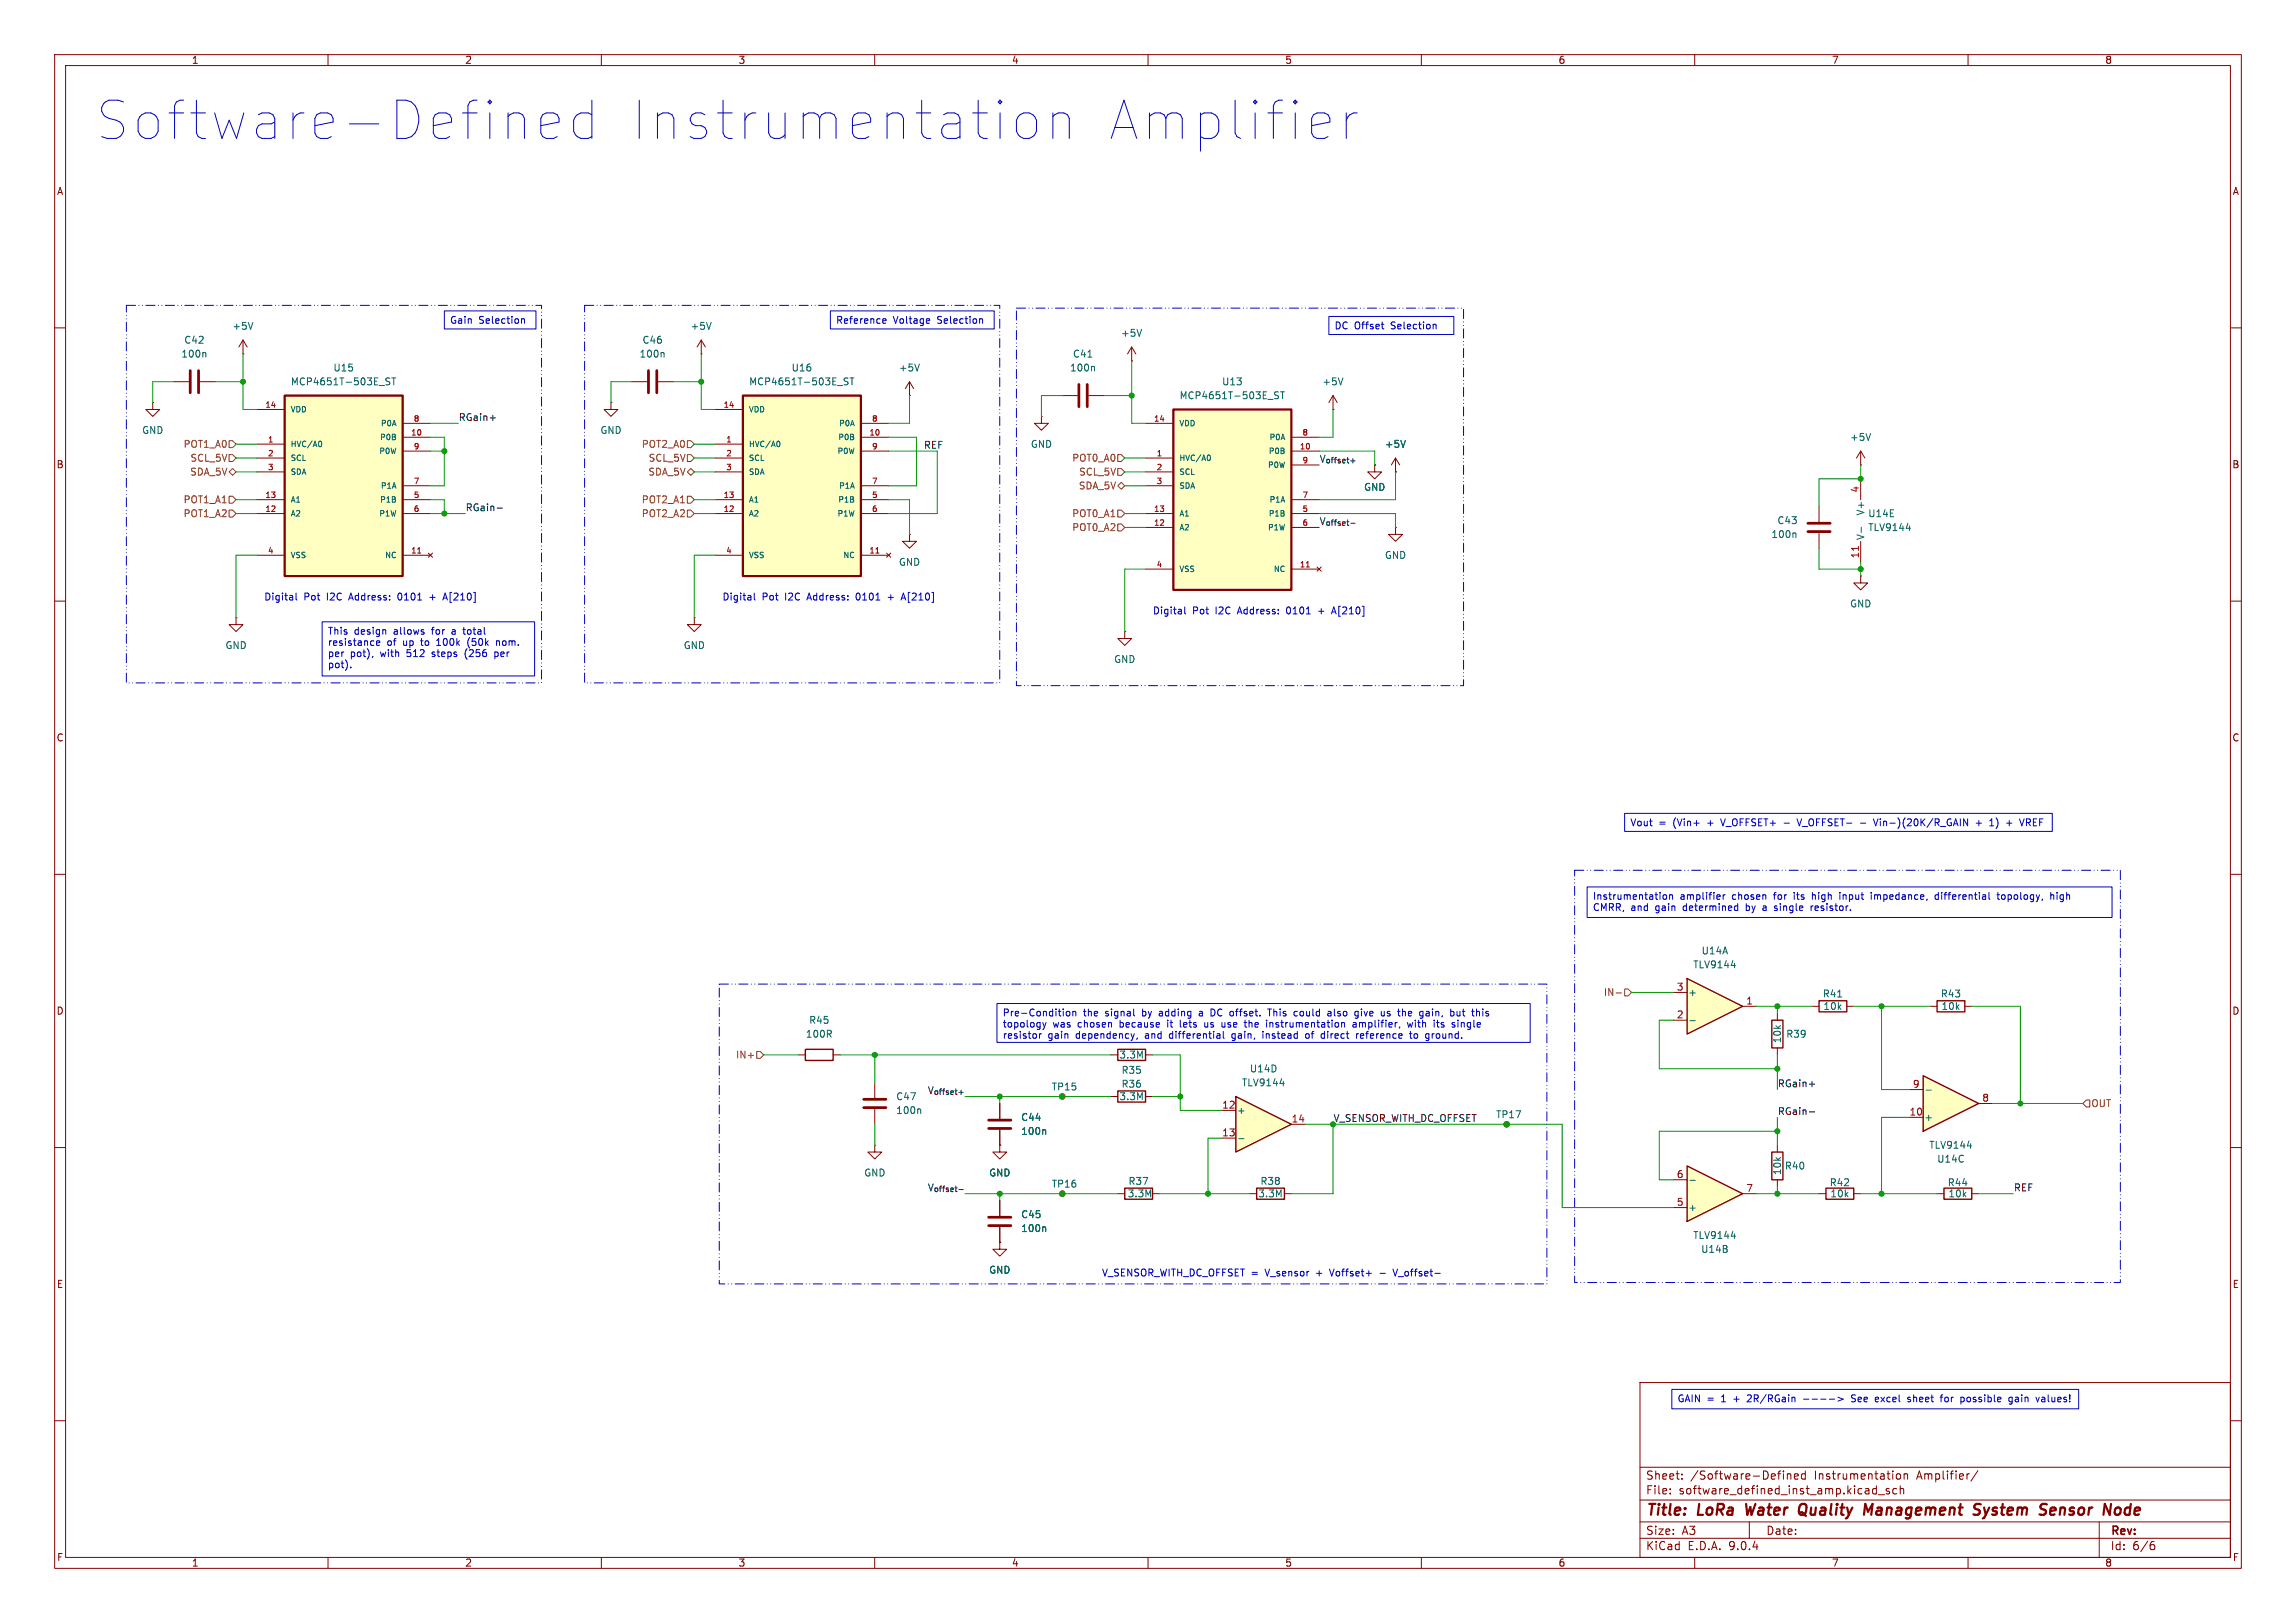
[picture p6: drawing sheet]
<svg xmlns="http://www.w3.org/2000/svg" width="420mm" height="297mm" viewBox="0 0 420 297" stroke-linecap="round" stroke-linejoin="round" font-family="sans-serif">
<defs><g id="words">
<g font-size="9.7" fill="#0000c2">
<text x="17.7" y="25.8">Software-Defined</text>
<text x="114.8" y="25.8">Instrumentation</text>
<text x="201.2" y="25.8">Amplifier</text>
</g>
<g font-size="2.8" fill="#840000">
<text x="301" y="277.9">Title:</text>
<text x="310.6" y="277.9">LoRa</text>
<text x="320.2" y="277.9">Water</text>
<text x="330.7" y="277.9">Quality</text>
<text x="343.4" y="277.9">Management</text>
<text x="364.3" y="277.9">System</text>
<text x="377.2" y="277.9">Sensor</text>
<text x="389.6" y="277.9">Node</text>
</g>
<g font-size="2.1" fill="#840000">
<text x="301" y="273.7">File:</text>
<text x="301" y="271">Sheet:</text>
<text x="307.1" y="273.7">software_defined_inst_amp.kicad_sch</text>
<text x="309.2" y="271">/Software-Defined</text>
<text x="331.9" y="271">Instrumentation</text>
<text x="350.8" y="271">Amplifier/</text>
<text x="301" y="281.1">Size:</text>
<text x="307.6" y="281.1">A3</text>
<text x="323" y="281.1">Date:</text>
<text x="386" y="281.3">Rev:</text>
<text x="301" y="283.9">KiCad</text>
<text x="308.7" y="283.9">E.D.A.</text>
<text x="316.3" y="283.9">9.0.4</text>
<text x="386" y="283.9">Id:</text>
<text x="390.1" y="283.9">6/6</text>
</g>
<g font-size="1.8" fill="#840000">
<text x="35" y="11.9">1</text>
<text x="85" y="11.9">2</text>
<text x="135" y="11.9">3</text>
<text x="185" y="11.9">4</text>
<text x="235" y="11.9">5</text>
<text x="285" y="11.9">6</text>
<text x="335" y="11.9">7</text>
<text x="385" y="11.9">8</text>
<text x="10.3" y="35.9">A</text>
<text x="408.3" y="35.9">A</text>
<text x="10.3" y="85.9">B</text>
<text x="408.2" y="85.9">B</text>
<text x="10.3" y="135.9">C</text>
<text x="408.2" y="135.9">C</text>
<text x="10.3" y="185.9">D</text>
<text x="408.2" y="185.9">D</text>
<text x="10.3" y="235.9">E</text>
<text x="408.3" y="235.9">E</text>
<text x="10.3" y="285.9">F</text>
<text x="35" y="286.9">1</text>
<text x="85" y="286.9">2</text>
<text x="135" y="286.9">3</text>
<text x="185" y="286.9">4</text>
<text x="235" y="286.9">5</text>
<text x="285" y="286.9">6</text>
<text x="335" y="286.9">7</text>
<text x="385" y="286.9">8</text>
<text x="408.3" y="285.9">F</text>
</g>
<g font-size="1.8" fill="#0000c2">
<text x="82.2" y="59.6">Gain</text>
<text x="87.6" y="59.6">Selection</text>
<text x="152.8" y="59.6">Reference</text>
<text x="163.4" y="59.6">Voltage</text>
<text x="171.6" y="59.6">Selection</text>
<text x="244" y="60.6">DC Offset</text>
<text x="254.5" y="60.6">Selection</text>
<text x="48.2" y="110.1">Digital</text>
<text x="55.6" y="110.1">Pot</text>
<text x="59.9" y="110.1">I2C</text>
<text x="64.2" y="110.1">Address:</text>
<text x="73.2" y="110.1">0101</text>
<text x="79.3" y="110.1">+</text>
<text x="82" y="110.1">A[210]</text>
<text x="132.1" y="110.1">Digital</text>
<text x="139.4" y="110.1">Pot</text>
<text x="143.7" y="110.1">I2C</text>
<text x="148" y="110.1">Address:</text>
<text x="157.1" y="110.1">0101</text>
<text x="163.1" y="110.1">+</text>
<text x="165.8" y="110.1">A[210]</text>
<text x="210.8" y="112.6">Digital</text>
<text x="218.1" y="112.6">Pot</text>
<text x="222.5" y="112.6">I2C</text>
<text x="226.7" y="112.6">Address:</text>
<text x="235.8" y="112.6">0101</text>
<text x="241.8" y="112.6">+</text>
<text x="244.6" y="112.6">A[210]</text>
<text x="59.9" y="116.5">This</text>
<text x="59.9" y="118.5">resistance</text>
<text x="64.8" y="116.5">design</text>
<text x="70.8" y="118.5">of</text>
<text x="72.1" y="116.5">allows</text>
<text x="73.8" y="118.5">up</text>
<text x="77.3" y="118.5">to</text>
<text x="79.3" y="116.5">for</text>
<text x="80.3" y="118.5">100k</text>
<text x="83.1" y="116.5">a</text>
<text x="85.4" y="116.5">total</text>
<text x="86.2" y="118.5">(50k</text>
<text x="91.6" y="118.5">nom.</text>
<text x="59.9" y="120.6">per</text>
<text x="59.9" y="122.6">pot).</text>
<text x="64.1" y="120.6">pot),</text>
<text x="69.7" y="120.6">with</text>
<text x="74.7" y="120.6">512</text>
<text x="79.5" y="120.6">steps</text>
<text x="85.7" y="120.6">(256</text>
<text x="91.3" y="120.6">per</text>
<text x="298.1" y="151.5">Vout</text>
<text x="303.4" y="151.5">=</text>
<text x="306.2" y="151.5">(Vin+</text>
<text x="312.6" y="151.5">+</text>
<text x="315.3" y="151.5">V_OFFSET+</text>
<text x="329.7" y="151.5">V_OFFSET-</text>
<text x="344.1" y="151.5">Vin-)(20K/R_GAIN</text>
<text x="362.9" y="151.5">+</text>
<text x="365.7" y="151.5">1)</text>
<text x="371.6" y="151.5">VREF</text>
<text x="291.3" y="165">Instrumentation</text>
<text x="291.3" y="167">CMRR,</text>
<text x="298.3" y="167">and</text>
<text x="302.9" y="167">gain</text>
<text x="307.3" y="165">amplifier</text>
<text x="308.2" y="167">determined</text>
<text x="317" y="165">chosen</text>
<text x="319.8" y="167">by</text>
<text x="323.1" y="167">a</text>
<text x="324.8" y="165">for</text>
<text x="325.5" y="167">single</text>
<text x="328.6" y="165">its</text>
<text x="332.1" y="165">high</text>
<text x="332.3" y="167">resistor.</text>
<text x="337.4" y="165">input</text>
<text x="343.3" y="165">impedance,</text>
<text x="355.3" y="165">differential</text>
<text x="366.9" y="165">topology,</text>
<text x="376.8" y="165">high</text>
<text x="183.3" y="186.3">Pre-Condition</text>
<text x="183.3" y="188.4">topology</text>
<text x="183.3" y="190.4">resistor</text>
<text x="191.7" y="190.4">gain</text>
<text x="192.6" y="188.4">was</text>
<text x="196.9" y="190.4">dependency,</text>
<text x="197.3" y="188.4">chosen</text>
<text x="198.2" y="186.3">the</text>
<text x="202.3" y="186.3">signal</text>
<text x="205.1" y="188.4">because</text>
<text x="209.2" y="186.3">by</text>
<text x="209.8" y="190.4">and</text>
<text x="212.5" y="186.3">adding</text>
<text x="214" y="188.4">it</text>
<text x="214.4" y="190.4">differential</text>
<text x="216.5" y="188.4">lets</text>
<text x="220" y="186.3">a</text>
<text x="221.2" y="188.4">us</text>
<text x="222.3" y="186.3">DC offset.</text>
<text x="224.5" y="188.4">use</text>
<text x="226" y="190.4">gain,</text>
<text x="229" y="188.4">the</text>
<text x="231.8" y="190.4">instead</text>
<text x="233.1" y="188.4">instrumentation</text>
<text x="233.3" y="186.3">This</text>
<text x="238.2" y="186.3">could</text>
<text x="239.9" y="190.4">of</text>
<text x="242.9" y="190.4">direct</text>
<text x="244.6" y="186.3">also</text>
<text x="249.2" y="188.4">amplifier,</text>
<text x="249.6" y="190.4">reference</text>
<text x="249.7" y="186.3">give</text>
<text x="254.7" y="186.3">us</text>
<text x="258.1" y="186.3">the</text>
<text x="259.4" y="188.4">with</text>
<text x="259.6" y="190.4">to</text>
<text x="262.2" y="186.3">gain,</text>
<text x="262.7" y="190.4">ground.</text>
<text x="264.4" y="188.4">its</text>
<text x="267.9" y="188.4">single</text>
<text x="268" y="186.3">but</text>
<text x="272.2" y="186.3">this</text>
<text x="201.5" y="233.8">V_SENSOR_WITH_DC_OFFSET =</text>
<text x="231.6" y="233.8">V_sensor</text>
<text x="241" y="233.8">+</text>
<text x="243.8" y="233.8">Voffset+</text>
<text x="255.8" y="233.8">V_offset-</text>
<text x="306.8" y="256.9">GAIN =</text>
<text x="315" y="256.9">1</text>
<text x="317.4" y="256.9">+</text>
<text x="320.1" y="256.9">2R/RGain</text>
<text x="339.6" y="256.9">See</text>
<text x="344.1" y="256.9">excel</text>
<text x="350.2" y="256.9">sheet</text>
<text x="356.5" y="256.9">for</text>
<text x="360.3" y="256.9">possible</text>
<text x="369.4" y="256.9">gain</text>
<text x="374.6" y="256.9">values!</text>
</g>
<g font-size="1.8" fill="#006464">
<text x="33.1" y="65.6">100n</text>
<text x="33.6" y="63.1">C42</text>
<text x="42.4" y="60.6">+5V</text>
<text x="116.9" y="65.6">100n</text>
<text x="117.4" y="63.1">C46</text>
<text x="126.2" y="60.6">+5V</text>
<text x="196.2" y="65.6">C41</text>
<text x="205" y="61.8">+5V</text>
<text x="53.1" y="70.7">MCP4651T-503E_ST</text>
<text x="60.9" y="68.2">U15</text>
<text x="136.9" y="70.7">MCP4651T-503E_ST</text>
<text x="144.7" y="68.2">U16</text>
<text x="164.3" y="68.2">+5V</text>
<text x="195.6" y="68.2">100n</text>
<text x="223.4" y="70.7">U13</text>
<text x="241.8" y="70.7">+5V</text>
<text x="215.7" y="73.3">MCP4651T-503E_ST</text>
<text x="25.9" y="79.6">GND</text>
<text x="109.7" y="79.6">GND</text>
<text x="188.5" y="82.1">GND</text>
<text x="253.2" y="82.1">+5V</text>
<text x="338.3" y="80.9">+5V</text>
<text x="249.4" y="90">GND</text>
<text x="341.2" y="94.4" transform="rotate(-90 341.2 94.4)">V+</text>
<text x="341.6" y="94.8">U14E</text>
<text x="323.9" y="98.7">100n</text>
<text x="325" y="96.1">C43</text>
<text x="341.2" y="98.9" transform="rotate(-90 341.2 98.9)">V-</text>
<text x="341.6" y="97.4">TLV9144</text>
<text x="164.3" y="103.7">GND</text>
<text x="253.2" y="102.5">GND</text>
<text x="338.3" y="111.4">GND</text>
<text x="41.1" y="119">GND</text>
<text x="125" y="119">GND</text>
<text x="203.7" y="121.5">GND</text>
<text x="309.6" y="177.4">TLV9144</text>
<text x="311.2" y="174.9">U14A</text>
<text x="308.7" y="182.5">+</text>
<text x="333.3" y="182.7">R41</text>
<text x="333.5" y="185">10k</text>
<text x="354.9" y="182.7">R43</text>
<text x="355" y="185">10k</text>
<text x="147.3" y="190.1">100R</text>
<text x="147.9" y="187.6">R45</text>
<text x="326" y="191" transform="rotate(-90 326 191)">10k</text>
<text x="326.7" y="190.1">R39</text>
<text x="204.7" y="193.9">3.3M</text>
<text x="205.1" y="196.7">R35</text>
<text x="228.5" y="196.4">U14D</text>
<text x="163.8" y="201.5">C47</text>
<text x="192.3" y="199.7">TP15</text>
<text x="204.7" y="201.5">3.3M</text>
<text x="205.1" y="199.2">R36</text>
<text x="227.1" y="199">TLV9144</text>
<text x="163.8" y="204.1">100n</text>
<text x="186.7" y="207.9">100n</text>
<text x="186.7" y="205.3">C44</text>
<text x="226.2" y="204.1">+</text>
<text x="273.6" y="204.8">TP17</text>
<text x="351.9" y="205.3">+</text>
<text x="158" y="215.5">GND</text>
<text x="180.8" y="215.5">GND</text>
<text x="326" y="215.1" transform="rotate(-90 326 215.1)">10k</text>
<text x="326.4" y="214.2">R40</text>
<text x="352.8" y="210.4">TLV9144</text>
<text x="354.3" y="213">U14C</text>
<text x="192.3" y="217.5">TP16</text>
<text x="206.2" y="219.3">3.3M</text>
<text x="206.3" y="217">R37</text>
<text x="230.1" y="219.3">3.3M</text>
<text x="230.5" y="217">R38</text>
<text x="308.7" y="221.8">+</text>
<text x="334.6" y="217.3">R42</text>
<text x="334.7" y="219.3">10k</text>
<text x="356.2" y="217.3">R44</text>
<text x="356.3" y="219.3">10k</text>
<text x="186.7" y="225.7">100n</text>
<text x="186.7" y="223.1">C45</text>
<text x="309.6" y="226.9">TLV9144</text>
<text x="180.8" y="233.3">GND</text>
<text x="311.1" y="229.5">U14B</text>
</g>
<g font-size="1.8" fill="#0f0f0f">
<text x="83.8" y="77.1">RGain+</text>
<text x="168.9" y="82.2">REF</text>
<text x="241.3" y="84.7">V_{offset+}</text>
<text x="85.1" y="93.6">RGain-</text>
<text x="241.3" y="96.2">V_{offset-}</text>
<text x="169.6" y="200.3">V_{offset+}</text>
<text x="325.1" y="199">RGain+</text>
<text x="325.1" y="204.1">RGain-</text>
<text x="169.6" y="218.1">V_{offset-}</text>
<text x="368.3" y="218.1">REF</text>
</g>
<g font-size="1.8" fill="#725600">
<text x="33.5" y="82.1">POT1_A0</text>
<text x="117.3" y="82.1">POT2_A0</text>
<text x="34.7" y="87.2">SDA_5V</text>
<text x="34.7" y="84.7">SCL_5V</text>
<text x="118.5" y="87.2">SDA_5V</text>
<text x="118.6" y="84.7">SCL_5V</text>
<text x="196" y="84.7">POT0_A0</text>
<text x="197.2" y="89.8">SDA_5V</text>
<text x="197.3" y="87.2">SCL_5V</text>
<text x="33.5" y="94.8">POT1_A2</text>
<text x="33.5" y="92.3">POT1_A1</text>
<text x="117.3" y="94.8">POT2_A2</text>
<text x="117.3" y="92.3">POT2_A1</text>
<text x="196" y="94.8">POT0_A1</text>
<text x="196" y="97.4">POT0_A2</text>
<text x="293.3" y="182.5">IN-</text>
<text x="134.5" y="193.9">IN+</text>
<text x="382.5" y="202.8">OUT</text>
</g>
<g font-size="1.8" fill="#a90000">
<text x="340.1" y="90.2" transform="rotate(-90 340.1 90.2)">4</text>
<text x="340.1" y="102.3" transform="rotate(-90 340.1 102.3)">11</text>
<text x="306.6" y="181.4">3</text>
<text x="319.3" y="183.9">1</text>
<text x="306.6" y="186.4">2</text>
<text x="223.5" y="202.9">12</text>
<text x="349.8" y="199.1">9</text>
<text x="362.5" y="201.7">8</text>
<text x="223.5" y="208">13</text>
<text x="236.2" y="205.5">14</text>
<text x="349.2" y="204.2">10</text>
<text x="306.6" y="215.6">6</text>
<text x="306.6" y="220.7">5</text>
<text x="319.3" y="218.2">7</text>
</g>
<text font-size="1.8" fill="#009600" x="243.8" y="205.4">V_SENSOR_WITH_DC_OFFSET</text>
<g font-size="1.4" fill="#a90000">
<text x="48.4" y="74.7">14</text>
<text x="75.6" y="77.2">8</text>
<text x="132.3" y="74.7">14</text>
<text x="159.4" y="77.2">8</text>
<text x="211" y="77.2">14</text>
<text x="48.9" y="81">1</text>
<text x="48.9" y="83.6">2</text>
<text x="75.1" y="79.8">10</text>
<text x="75.6" y="82.3">9</text>
<text x="132.7" y="81">1</text>
<text x="132.7" y="83.6">2</text>
<text x="158.9" y="79.8">10</text>
<text x="159.4" y="82.3">9</text>
<text x="211.5" y="83.6">1</text>
<text x="237.7" y="82.3">10</text>
<text x="238.1" y="79.8">8</text>
<text x="48.9" y="86.1">3</text>
<text x="75.6" y="88.6">7</text>
<text x="132.7" y="86.1">3</text>
<text x="159.4" y="88.6">7</text>
<text x="211.5" y="86.1">2</text>
<text x="211.5" y="88.6">3</text>
<text x="238.1" y="84.8">9</text>
<text x="48.4" y="91.2">13</text>
<text x="48.4" y="93.7">12</text>
<text x="75.6" y="91.2">5</text>
<text x="75.6" y="93.7">6</text>
<text x="132.3" y="91.2">13</text>
<text x="132.3" y="93.7">12</text>
<text x="159.4" y="91.2">5</text>
<text x="159.4" y="93.7">6</text>
<text x="211" y="93.7">13</text>
<text x="238.1" y="91.2">7</text>
<text x="238.1" y="93.7">5</text>
<text x="48.9" y="101.3">4</text>
<text x="75.1" y="101.3">11</text>
<text x="132.7" y="101.3">4</text>
<text x="158.9" y="101.3">11</text>
<text x="211" y="96.3">12</text>
<text x="238.1" y="96.3">6</text>
<text x="211.5" y="103.9">4</text>
<text x="237.7" y="103.9">11</text>
</g>
<g font-size="1.4" fill="#006464">
<text x="53.1" y="75.7">VDD</text>
<text x="136.9" y="75.7">VDD</text>
<text x="53.1" y="82">HVC/A0</text>
<text x="69.2" y="83.3">P0W</text>
<text x="69.4" y="80.7">P0B</text>
<text x="69.5" y="78.2">P0A</text>
<text x="136.9" y="82">HVC/A0</text>
<text x="153.1" y="83.3">P0W</text>
<text x="153.2" y="80.7">P0B</text>
<text x="153.4" y="78.2">P0A</text>
<text x="215.6" y="78.2">VDD</text>
<text x="232" y="83.3">P0B</text>
<text x="232.1" y="80.7">P0A</text>
<text x="53.1" y="84.6">SCL</text>
<text x="53.1" y="87.1">SDA</text>
<text x="69.5" y="89.6">P1A</text>
<text x="136.9" y="84.6">SCL</text>
<text x="136.9" y="87.1">SDA</text>
<text x="153.4" y="89.6">P1A</text>
<text x="215.6" y="84.6">HVC/A0</text>
<text x="215.6" y="87.1">SCL</text>
<text x="215.6" y="89.6">SDA</text>
<text x="231.8" y="85.8">P0W</text>
<text x="53.1" y="92.2">A1</text>
<text x="53.1" y="94.7">A2</text>
<text x="69.2" y="94.7">P1W</text>
<text x="69.4" y="92.2">P1B</text>
<text x="136.9" y="92.2">A1</text>
<text x="136.9" y="94.7">A2</text>
<text x="153.1" y="94.7">P1W</text>
<text x="153.2" y="92.2">P1B</text>
<text x="215.6" y="94.7">A1</text>
<text x="232" y="94.7">P1B</text>
<text x="232.1" y="92.2">P1A</text>
<text x="215.6" y="97.3">A2</text>
<text x="231.8" y="97.3">P1W</text>
<text x="53.1" y="102.3">VSS</text>
<text x="70.3" y="102.3">NC</text>
<text x="136.9" y="102.3">VSS</text>
<text x="154.1" y="102.3">NC</text>
<text x="215.6" y="104.9">VSS</text>
<text x="232.9" y="104.9">NC</text>
</g>
</g></defs>
<g fill="none" stroke="#840000" stroke-width=".18">
<path d="M10 10h400v277h-400zM12 12h396v273h-396zM60 10v2M110 10v2M160 10v2M210 10v2M260 10v2M310 10v2M360 10v2M10 60h2M408 60h2M10 110h2"/>
<path d="M408 110h2M10 160h2M408 160h2M331.5 184.2h1.2M337.8 184.2h1.3M353.1 184.2h1.2M359.4 184.2h1.3M10 210h2M182.9 209.6v1.2h1.2l-1.2 1.3-1.3-1.3h1.3M182.9 209.6h.1M194.3 200.7h.1M325.1 209.6v1.2"/>
<path d="M325.1 215.9v1.3M408 210h2M300 253h108v32h-108zM10 260h2M300 278.5h108M300 274.5h108M300 268.5h108M305.5 273.2v.2M305.5 272.5v.1M307.7 270.5v.2M307.7 269.8v.1M320 278.5v3"/>
<path d="M326.9 269.7v1M326.9 269.8l.3-.1 .3 .1 .1 .9M328.2 270.2l.7-.2v-.2l-.5-.1-.2 .2 .1 .7h.6M330.2 269.8l-.4-.1-.3 .3v.4l.2 .2h.5M330.2 269.2v1.5M342.8 272.4l.4 .1M343.2 271.9v1.5M343.2 273.3l-.4 .1M343.6 273.5h1.1M345.6 272.5l-.4-.1-.2 .2 .1 .2 .5 .2v.3h-.6M346.9 270l.3-.3 .3 .1 .2 .2v.4l-.2 .2-.3 .1-.3-.3M346.9 272.5l-.4-.1-.3 .3v.4l.2 .2h.5"/>
<path d="M347.6 272.5l.2-.1 .4 .1v.9M347.6 271.9v1.5M348.3 269.8l.2-.1 .4 .1v.9M348.3 269.7v1M361.8 269.1l-1.3 1.9M384 278.5v6.5M408 260h2M60 285v2M110 285v2M160 285v2M210 285v2M260 285v2"/>
<path d="M300 281.5h108M310 285v2M360 285v2M393.6 282.7h.4l.2 .2-.1 .5-.5 .2M394 282.1l-.4 .1"/>
<circle cx="194.3" cy="200.7" r=".51"/>
</g>
<g fill="none" stroke="#840000" stroke-width=".4">
<path d="M319.4 275.2l.2 2 .6-1.4M329.1 276.9l.2 .2a.71 .71 0 0 0 .9-.2M329.4 276.7l.4 .1 .4 .5M330.1 275.2a.77 .77 0 0 0-1 .7M341.2 275.2l.5 1.4 .8-1.4-.2 2M361.5 276.2l.3 .1a.49 .49 0 0 1 .4 .5 .49 .49 0 0 1-.5 .4h-.5M361.6 275.2l.7 .1M362.9 275.9l.3 1.3M363.2 277.2l-.2 .5-.3 .2M363.9 275.9l-.7 1.3M375.2 276l.6-.1 .2 .1v.3l-1 .2M375.8 277.1l-.6 .1"/>
<path d="M387.9 276.1v.7M388.9 276l-.2 .3-.1 .5 .4 .4"/>
</g>
<path d="M332.7 183.1h5.1v2.1h-5.1zM354.3 183.1h5.1v2.1h-5.1zM324.1 210.8h2v5.1h-2z" fill="none" stroke="#840000" stroke-width=".25"/>
<path d="M336.2 182.4h.7" fill="none" stroke="#006464" stroke-width=".18"/>
<path d="M351.8 196.9l10.1 5-10.1 5.1z" fill="#ffffc2"/>
<path d="M351.8 196.9l10.1 5-10.1 5.1z" fill="none" stroke="#840000" stroke-width=".25"/>
<path d="M31.7 69.9h2.8M36.6 69.9h2.8M190.5 76.2v1.3h1.3l-1.3 1.2-1.3-1.2h1.3M190.5 76.2h.1M332.7 92.7v2.8M332.7 97.5v2.8M349.2 199.4h2.6M349.2 204.5h2.6M361.9 201.9h2.6" fill="none" stroke="#840000" stroke-width=".18"/>
<path d="M37.5 64.5l.1 .2v.6M328.3 97.5l.2 .2v.7M352.3 199.5h1M359.9 209.7h.7" fill="none" stroke="#006464" stroke-width=".18"/>
<path d="M34.8 67.8v4.1M36.3 67.8v4.1M330.7 95.8h4.1M330.7 97.3h4.1" fill="none" stroke="#840000" stroke-width=".51"/>
<path d="M308.6 213.4l10.2 5-10.2 5.1z" fill="#ffffc2"/>
<path d="M308.6 213.4l10.2 5-10.2 5.1z" fill="none" stroke="#840000" stroke-width=".25"/>
<path d="M306.1 215.9h2.5M318.8 218.4h2.5M306.1 221h2.5" fill="none" stroke="#840000" stroke-width=".18"/>
<path d="M309.1 216h1M316.7 226.2h.8" fill="none" stroke="#006464" stroke-width=".18"/>
<path d="M135.9 72.4h21.6v33h-21.6z" fill="#ffffc2"/>
<path d="M135.9 72.4h21.6v33h-21.6z" fill="none" stroke="#840000" stroke-width=".41"/>
<g fill="none" stroke="#840000" stroke-width=".18">
<path d="M44.4 64.8h.1M44.4 62.2l-.7 1.3M44.4 62.2l.8 1.3M44.4 62.2v2.6M130.8 74.9h5.1M157.5 77.5h5.1M166.4 72.4h.1M166.4 69.9l-.8 1.2M166.4 69.9l.7 1.2M166.4 69.9v2.5M130.8 81.3h5.1M130.8 83.8h5.1"/>
<path d="M130.8 86.4h5.1M130.8 91.4h5.1M130.8 94h5.1M157.5 91.4h5.1M157.5 94h5.1M157.5 80h5.1M157.5 82.6h5.1M157.5 88.9h5.1M166.4 97.8v1.3h1.2l-1.2 1.2-1.3-1.2h1.3M166.4 97.8h.1M340.4 85.1h.1M340.4 82.6l-.8 1.2"/>
<path d="M340.4 82.6l.7 1.2M340.4 82.6v2.5M43.2 113v1.3h1.2l-1.2 1.3-1.3-1.3h1.3M43.2 113h.1M130.8 101.6h5.1M157.5 101.6h5.1M162.2 101.2l.7 .8M162.9 101.2l-.7 .8M203.2 200.7h1.3M209.5 200.7h1.3M332.7 218.4h1.3M339.1 218.4h1.3"/>
<path d="M354.3 218.4h1.3M360.7 218.4h1.2"/>
</g>
<path d="M46.3 59l-.5 1.3M154.4 69.5l.7 .6-.2 .3h-.5M155.1 69.2h-.5l-.2 .2M155.5 69.2h.7M155.8 69.2v1.2M168.2 66.6l-.4 1.3M342.2 79.3l-.4 1.3M142.4 80.7a.64 .64 0 0 1 0 1" fill="none" stroke="#006464" stroke-width=".18"/>
<path d="M160.2 101.2h.6" fill="none" stroke="#a90000" stroke-width=".18"/>
<path d="M204.5 199.6h5v2.1h-5zM334 217.4h5.1v2.1h-5.1zM355.6 217.4h5.1v2.1h-5.1z" fill="none" stroke="#840000" stroke-width=".25"/>
<path d="M308.6 179.1l10.2 5.1-10.2 5z" fill="#ffffc2"/>
<path d="M308.6 179.1l10.2 5.1-10.2 5zM324.1 186.7h2v5.1h-2z" fill="none" stroke="#840000" stroke-width=".25"/>
<g fill="none" stroke="#840000" stroke-width=".18">
<path d="M27.9 73.7v1.2h1.3l-1.3 1.3-1.2-1.3h1.2M27.9 73.7h.1M111.8 73.7v1.2h1.2l-1.2 1.3-1.3-1.3h1.3M111.8 73.7h.1M115.6 69.9h2.8M120.4 69.9h2.8M128.3 64.8h.1M128.3 62.2l-.8 1.3M128.3 62.2l.7 1.3M128.3 62.2v2.6M127 113v1.3h1.3l-1.3 1.3-1.3-1.3h1.3M127 113h.1"/>
<path d="M306.1 181.6h2.5M306.1 186.7h2.5M318.8 184.2h2.5M325.1 185.4v1.3M325.1 191.8v1.2"/>
</g>
<path d="M130.1 59l-.4 1.3M121.3 64.5l.2 .2v.6M316.7 176.7h.8M309.1 186.8h1" fill="none" stroke="#006464" stroke-width=".18"/>
<path d="M118.6 67.8v4.1M120.1 67.8v4.1" fill="none" stroke="#840000" stroke-width=".51"/>
<path d="M52.1 72.4h21.6v33h-21.6z" fill="#ffffc2"/>
<path d="M52.1 72.4h21.6v33h-21.6z" fill="none" stroke="#840000" stroke-width=".41"/>
<g fill="none" stroke="#840000" stroke-width=".18">
<path d="M47 74.9h5.1M73.7 77.5h5M47 81.3h5.1M47 83.8h5.1M47 86.4h5.1M47 91.4h5.1M47 94h5.1M73.7 91.4h5M73.7 94h5M73.7 80h5M73.7 82.6h5M73.7 88.9h5"/>
<path d="M340.4 87.6v3.8M340.4 99.1v3.8M47 101.6h5.1M73.7 101.6h5M78.4 101.2l.7 .8M79.1 101.2l-.7 .8M340.4 105.4v1.3h1.2l-1.2 1.3-1.3-1.3h1.3M340.4 105.4h.1M146 193h1.3M152.4 193h1.3M160 198.1v2.8M203.2 193h1.3"/>
<path d="M209.5 193h1.3M160 202.9v2.8M275.6 205.7h.1"/>
<circle cx="275.6" cy="205.7" r=".51"/>
</g>
<path d="M70.6 69.5l.7 .6-.2 .3h-.5M71.3 69.2h-.5l-.2 .2M71.7 69.2h.7M72 69.2v1.2M58.6 80.7a.64 .64 0 0 1 0 1M340.5 96.5v.9M348.7 96.7h.8M168.2 202.9l.2 .2v.7" fill="none" stroke="#006464" stroke-width=".18"/>
<path d="M339.9 100v.7M76.4 101.2h.6" fill="none" stroke="#a90000" stroke-width=".18"/>
<path d="M158 201.2h4.1M158 202.7h4.1" fill="none" stroke="#840000" stroke-width=".51"/>
<path d="M147.3 192h5.1v2.1h-5.1zM204.5 192h5v2.1h-5z" fill="none" stroke="#840000" stroke-width=".25"/>
<path d="M226.1 200.7l10.1 5-10.1 5.1z" fill="#ffffc2"/>
<path d="M205.7 217.4h5.1v2.1h-5.1zM226.1 200.7l10.1 5-10.1 5.1zM229.9 217.4h5v2.1h-5z" fill="none" stroke="#840000" stroke-width=".25"/>
<g fill="none" stroke="#840000" stroke-width=".18">
<path d="M194.3 72.4h2.8M199.1 72.4h2.8M207 66h.1M207 63.5l-.8 1.3M207 63.5l.8 1.3M207 63.5v2.5M243.8 74.9h.1M243.8 72.4l-.7 1.3M243.8 72.4l.8 1.3M243.8 72.4v2.5M160 209.6v1.2h1.3l-1.3 1.3-1.3-1.3h1.3M160 209.6h.1"/>
<path d="M182.9 201.9v2.8M182.9 206.8v2.8M182.9 219.7v2.8M194.3 218.4h.1M204.5 218.4h1.2M210.8 218.4h1.3M223.5 203.2h2.6M223.5 208.3h2.6M228.6 218.4h1.3M234.9 218.4h1.3M236.2 205.7h2.6M182.9 227.3v1.3h1.2l-1.2 1.3-1.3-1.3h1.3"/>
<path d="M182.9 227.3h.1M182.9 224.5v2.8"/>
<circle cx="194.3" cy="218.4" r=".51"/>
</g>
<path d="M199 65.3h.7M200 67l.2 .2v.7M208.8 60.3l-.4 1.2M245.7 69.2l-.5 1.2M234.1 198.3h.8M191.1 206.7l.2 .2v.7M226.6 208.4h1M191.1 224.5l.2 .2v.7" fill="none" stroke="#006464" stroke-width=".18"/>
<path d="M197.4 70.4v4M198.9 70.4v4M180.8 205h4.1M180.8 206.5h4.1M180.8 222.8h4.1M180.8 224.3h4.1" fill="none" stroke="#840000" stroke-width=".51"/>
<path d="M214.6 74.9h21.6v33.1h-21.6z" fill="#ffffc2"/>
<path d="M214.6 74.9h21.6v33.1h-21.6z" fill="none" stroke="#840000" stroke-width=".41"/>
<g fill="none" stroke="#840000" stroke-width=".18">
<path d="M209.5 77.5h5.1M209.5 83.8h5.1M209.5 86.4h5.1M209.5 88.9h5.1M209.5 94h5.1M209.5 96.5h5.1M236.2 94h5.1M236.2 96.5h5.1M236.2 80h5.1M236.2 82.6h5.1M236.2 85.1h5.1M236.2 91.4h5.1"/>
<path d="M251.5 85.1v1.3h1.2l-1.2 1.2-1.3-1.2h1.3M251.5 85.1h.1M255.3 96.5v1.3h1.2l-1.2 1.3-1.3-1.3h1.3M255.3 96.5h.1M255.3 86.4h.1M255.3 83.8l-.8 1.3M255.3 83.8l.7 1.3M255.3 83.8v2.6M205.7 115.6v1.2h1.3l-1.3 1.3-1.2-1.3h1.2M205.7 115.6h.1M209.5 104.1h5.1M236.2 104.1h5.1"/>
<path d="M240.9 103.8l.8 .7M241.7 103.8l-.8 .7M182.9 209.6h.1M182.9 201.9v2.8M182.9 206.8v2.8M182.9 219.7v2.8M182.9 227.3h.1M182.9 224.5v2.8"/>
</g>
<path d="M233.1 72.1l.8 .5-.3 .4-.5-.1M233.9 71.8l-.5-.1-.3 .2M234.2 71.7h.7M234.6 71.7v1.3M221.2 83.3a.64 .64 0 0 1 0 1M257.1 80.6l-.4 1.3M191.1 206.7l.2 .2v.7M191.1 224.5l.2 .2v.7" fill="none" stroke="#006464" stroke-width=".18"/>
<path d="M239 103.8h.5" fill="none" stroke="#a90000" stroke-width=".18"/>
<g fill="none" stroke="#725600" stroke-width=".18">
<path d="M41.9 86.4l.6-.7 .7 .7-.7 .6zM41.9 83.2h.6l.7 .6-.7 .7h-.6zM41.9 80.6h.6l.7 .7-.7 .6h-.6zM41.9 93.3h.6l.7 .7-.7 .6h-.6zM41.9 90.8h.6l.7 .6-.7 .7h-.6zM125.7 83.2h.7l.6 .6-.6 .7h-.7zM125.7 93.3h.7l.6 .7-.6 .6h-.7zM125.7 86.4l.7-.7 .6 .7-.6 .6zM125.7 80.6h.7l.6 .7-.6 .6h-.7zM125.7 90.8h.7l.6 .6-.6 .7h-.7zM204.5 95.9h.6l.6 .6-.6 .7h-.6zM204.5 88.9l.6-.6 .6 .6-.6 .6z"/>
<path d="M204.5 83.2h.6l.6 .6-.6 .7h-.6zM204.5 93.3h.6l.6 .7-.6 .6h-.6zM204.5 85.7h.6l.6 .7-.6 .6h-.6zM138.4 192.4h.7l.6 .6-.6 .7h-.7zM295.6 181.7h1M297.2 181h.6l.6 .6-.6 .6h-.6zM381.6 201.3h.7v1.3h-.7l-.6-.7z"/>
</g>
<path d="M89.7 76.5h.9M90.9 93h1M331 198.4h.9M331 203.5h.9" fill="none" stroke="#0f0f0f" stroke-width=".18"/>
<g fill="none" stroke="#009600" stroke-width=".18">
<path d="M31.7 69.9h-3.8v3.8M39.4 69.9h5M44.4 64.8v10.1h2.6M78.7 77.5h5.1M115.6 69.9h-3.8v3.8M123.2 69.9h5.1M128.3 64.8v10.1h2.5M166.4 72.4v5.1h-3.8M194.3 72.4h-3.8v3.8M201.9 72.4h5.1M207 66v11.5h2.5M243.8 74.9v5.1h-2.5"/>
<path d="M43.2 83.8h3.8M43.2 91.4h3.8M43.2 86.4h3.8M43.2 94h3.8M43.2 81.3h3.8M78.7 91.4h2.6v2.6M78.7 94h6.4M78.7 82.6h2.6M78.7 80h2.6v8.9h-2.6M127 83.8h3.8M127 91.4h3.8M127 86.4h3.8"/>
<path d="M127 94h3.8M127 81.3h3.8M162.6 91.4h3.8v6.4M162.6 82.6h8.8v11.4h-8.8M162.6 80h5v8.9h-5M205.7 83.8h3.8M205.7 86.4h3.8M205.7 94h3.8M205.7 88.9h3.8M205.7 96.5h3.8M241.3 94h14v2.5M241.3 82.6h10.2v2.5"/>
<path d="M255.3 86.4v5h-14M340.4 85.1v2.5h-7.7v5.1M47 101.6h-3.8v11.4M130.8 101.6h-3.8v11.4M209.5 104.1h-3.8v11.5M332.7 100.3v3.8h7.7M340.4 102.9v2.5M139.7 193h6.3M153.7 193h49.5M160 193v5.1M210.8 193h5.1v10.2h7.6M298.4 181.6h7.7"/>
<path d="M306.1 186.7h-2.6v8.9h21.6M321.3 184.2h10.2M325.1 184.2v1.2M325.1 193v6.4M339.1 184.2h14M344.2 184.2v15.2h5M360.7 184.2h8.9v17.7M160 205.7v3.9M176.5 218.4h28M176.5 200.7h26.7M182.9 200.7v1.2M182.9 218.4v1.3"/>
<path d="M210.8 200.7h5.1M212.1 218.4h16.5M223.5 208.3h-2.5v10.1M238.8 205.7h46.9v15.3h20.4M243.8 205.7v12.7h-7.6M321.3 218.4h11.4M325.1 207h-21.6v8.9h2.6M325.1 204.5v5.1M325.1 217.2v1.2M340.4 218.4h13.9M349.2 204.5h-5v13.9M361.9 218.4h6.4"/>
<path d="M364.5 201.9h16.5"/>
</g>
<g fill="none" stroke="#0000c2" stroke-width=".18">
<path d="M108.3 18.3v7M95.6 21l.3 .7v3.6M98.9 23l3.4-.7v-.6l-.4-.7-.6-.3h-1.4l-.6 .3-.4 .7v2.6l.4 .7 .6 .3h1.4l.6-.3M108.3 21l-.7-.3h-1.3l-.7 .3-.3 .3-.4 .7v2l.4 .7 .3 .3 .7 .3h1.3l.7-.3M186.3 21.3a1.9 1.9 0 0 1 1.8-.7 1.9 1.9 0 0 1 1.5 1.4v2a1.9 1.9 0 0 1-1.8 1.4 1.9 1.9 0 0 1-1.9-1.4v-2zM192.6 21.3a1.9 1.9 0 0 1 2.7-.3l.3 .7v3.6M192.6 20.7v4.6M242.3 20.7l.6 .3 .4 .7v.6l-3.4 .7M242.9 25l-.6 .3M246.3 20.7v4.6M248.3 20.7a1.79 1.79 0 0 0-2 1.3M81.3 56.9h16.7v3.3h-16.7z"/>
<path d="M95.4 58.3v.9M95.4 58.4l.2-.1 .3 .1v.8M151.9 56.9h30v3.3h-30zM161.5 58.4l.4-.1 .2 .3-.6 .1M161.5 59.1h.5M169.9 58.3l.2 .3-.6 .1M170 59.1l-.1 .1M179.3 58.4h.4v.8M243.1 57.9h22.8v3.3h-22.8zM252.7 59.3h.4M262.2 59.4h.4l.1 .8M253 60.2h.1"/>
<path d="M54.2 108.5v1.1l.1 .2M58.9 113.8h38.9v9.9h-38.9zM68.9 117.4v.7h.5M69.5 117.4v.2l-.6 .1M70.5 115.3l.1 .8M78.6 109.3h1M79.9 118.1h.7M80 117.1l-.1 .1M81.1 109.4h.6M81.4 108.5l-.4 1.3M84.7 115.2h.4M84.8 114.8l.1 1.2"/>
<path d="M85.2 119.1l-.1 .5 .1 .7M85.7 117l-.1 .5 .1 .7M90.5 119.3v1.3M90.8 117.3v.8M90.9 119.3l-.4 .1M91.2 117.3l-.4 .1M138 108.5v1.1l.2 .2M162.5 109.3h.9M164.9 109.4h.6M165.2 108.5l-.4 1.3M216.7 111.1v1.1l.2 .1M241.2 111.9h1"/>
<path d="M243.7 112h.6M244 111.1l-.4 1.2M64.2 122.1v.1M68.2 120.1l-.1 .2M90.5 120.1l.4 .1M297.2 148.8h78.2v3.3h-78.2zM314.7 149.8l.5 1.3M326.4 150.6h.9M328.7 149.8l.4 1.3M340.3 150.6h1M342.7 149.8l.4 1.3 .4-1.3M359.9 149.8v1.3l-.7-1.3v1.3"/>
<path d="M361.5 150.6h1M362 150.2v.9M364 151.1h.7M364.2 150l.1-.2v1.3M365.1 149.7l.2 .2M365.3 151.4l-.2 .2M367.1 150.6h.9M369.4 149.8l.4 1.3 .5-1.3M370.7 150.5h.5M371 150.5l.4 .6M371.2 149.8h-.5v1.3M290.3 162.3h96v5.6h-96z"/>
<path d="M304.3 163.9l.1-.2 .4 .2 .1 .4-.2 .2-.3 .1-.1-.1zM305.4 163.9l.2-.2 .3 .1v.8M305.4 163.7v.9M314.6 163.8l.1 .2-.6 .2M315.2 163.7v.9M315.6 163.7l-.4 .3M317.5 165.8h.4M317.9 165.4v1.2M317.9 166.6h-.4M322.6 165.8h-.1M322.6 166.1l-.1 .2 .1 .3M324.6 166.6h.3"/>
<path d="M324.6 166.1l.3 .1M324.9 165.8h-.3M331.3 165.8v.8M331.5 163.3v1.3M331.7 165.8l-.4 .2M331.7 163.7l-.2 .2M336.5 163.3v.1M336.5 163.7v.9M342.3 163.3v.1M342.3 163.7v.9M354.6 163.8l-.4-.1-.2 .3 .1 .5h.5M354.6 163.3v1.3"/>
<path d="M363.9 164.5l.1 .1M365.3 163.7h.5M365.5 163.3v1.1l.3 .2M366.4 163.7l-.3 .3v.3l.3 .3M375.1 163.9l.2-.2 .3 .1 .1 .8M375.1 163.3v1.3M376.3 163.3v.1M182.4 183.6h97.5v7.2h-97.5zM190.1 189.2v.8M190.2 189.3l-.1 .1M190.7 187.1l.3 .9M191 188l-.3 .4"/>
<path d="M191.3 187.1l-.3 .9M195.2 185.1h.3l.2 .2v.4l-.2 .2h-.3l-.2-.2zM196.2 185.2l.2-.1h.3l.1 .8M196.2 185.1v.8M207.4 185.7l.2 .2M208 189.9l-.1 .3M215.9 186.7v1.1l.2 .2M219.5 185.1h-.1M219.5 185.4l-.2 .2 .2 .3M220.4 187.1v.7l.3 .2M222 184.7l-.5-.1v1.3h.5M223 189.2l.2 .1v.7"/>
<path d="M223.2 189.9l-.5 .1M223.2 189.5h-.5M223.8 188.7v1.1l.1 .2M224.1 187.8l-.2 .2-.3-.1M225.4 190.4h.1M225.6 189.2l-.3 .2v.4l.3 .2M227.6 187.1h.5M227.8 186.7v1.1M227.9 188h.2M231 189.2v.8M231.9 184.6h.7M232.2 184.6v1.3"/>
<path d="M232.3 187.1v.9M232.7 187.1l-.4 .1M236.9 185.1h.4M237.3 185.9h-.4M239.4 189.2h-.3l-.3 .2 .1 .5 .2 .1 .3-.1M241.9 189.2h.4M242.3 189.9l-.4 .1M242.3 188.7v1.3M242.9 185.1h.5l.1 .8M242.9 185.9h.6M243.5 185.4l-.6 .1M245.6 187.1l.4 .2v.7"/>
<path d="M247.5 187.2h.5l.1 .8M248.1 187.4l-.5 .1-.1 .2 .1 .3 .5-.1M248.1 189.2v.8M248.3 185.1h.1M248.4 185.1v1l-.1 .2M248.4 185.9h-.1M248.5 189.2l-.4 .2M248.9 189.3v.6l.4 .1M249 184.6v.2M249 185.1v.8M249.5 189.5l-.6 .1M253.8 185.9h.4"/>
<path d="M254.2 185.1h-.3l-.1 .2v.1l.4 .2M255.8 184.6v1.1M256.5 184.6v1.3M257.4 187.1l.3 .9 .2-.6 .3 .6 .2-.9M257.8 189.2h.5M258 188.7v1.1l.3 .2M259.1 189.2h-.3l-.1 .2v.5l.4 .1M261 185.1h.3l.1 .2v.6M261.4 185.9h-.4M261.4 185.4h-.4M262 189.2v.8M262.2 189.2l-.2 .2"/>
<path d="M263 187.9l.3 .1M263.6 187.9l.4 .1M263.6 187.3l.1 .2h.3M266.5 185.1l.1 .8h.3l.2-.1M266.7 186.7v.1M267.1 185.1v.8M267.3 187.1v.9M267.4 187.2h-.1M267.5 185.1h.5M271.2 184.6v.2M271.2 185.1v.8M243.2 232.2l.4 1.3"/>
<path d="M249.9 233h1M252.4 233h1M254.8 232.2l.4 1.3M262.5 233h.9M305.8 254.3h74.4v3.5h-74.4zM329.9 256h1M331.5 256h1M333.1 256h.9M334.6 256h1M336.2 255.7l1 .3-1 .4M338.7 256.5h.5M339.2 255.3h-.3l-.2 .2 .1 .3 .4 .1"/>
<path d="M343.2 255.7h.4M343.6 256.5h-.4M343.6 256l-.6 .1M349.4 255.7h-.3l-.1 .2v.1l.4 .2v.3h-.4M354.9 255.7h.5M355.4 255.3h-.3M356 255.7l-.3 .2v.4l.3 .2M359.1 255.7l.2 .2v.4l-.2 .2M359.8 255.8v.6M368.1 255.7h-.4l-.2 .2 .1 .6h.5M368.1 255.7v1l-.3 .3-.3-.1M369 255.7h-.3"/>
<path d="M369.1 256h-.3l-.2 .2 .1 .3h.4M373.5 255.7h.5M374.1 256h-.5l-.1 .2 .1 .3h.5"/>
</g>
<path d="M23.1 55.9h76v69.1h-76zM106.9 55.9h76v69.1h-76zM185.9 56.4h81.8v69.1h-81.8zM288 159.3h99.9v75.4h-99.9zM131.6 180.1h151.4v54.8h-151.4z" fill="none" stroke="#0000c2" stroke-width=".18" stroke-dasharray="1.7 .6 0 .6 0 .6"/>
<g fill="#009600" stroke="#009600" stroke-width=".18">
<circle cx="325.1" cy="218.4" r=".46"/>
<circle cx="344.2" cy="218.4" r=".46"/>
<circle cx="325.1" cy="207" r=".46"/>
<circle cx="325.1" cy="195.6" r=".46"/>
<circle cx="325.1" cy="184.2" r=".46"/>
<circle cx="207" cy="72.4" r=".46"/>
<circle cx="128.3" cy="69.9" r=".46"/>
<circle cx="369.6" cy="201.9" r=".46"/>
<circle cx="340.4" cy="104.1" r=".46"/>
<circle cx="344.2" cy="184.2" r=".46"/>
<circle cx="340.4" cy="87.6" r=".46"/>
<circle cx="81.3" cy="94" r=".46"/>
<circle cx="44.4" cy="69.9" r=".46"/>
<circle cx="81.3" cy="82.6" r=".46"/>
<circle cx="275.6" cy="205.7" r=".46"/>
<circle cx="194.3" cy="218.4" r=".46"/>
<circle cx="215.9" cy="200.7" r=".46"/>
<circle cx="221" cy="218.4" r=".46"/>
<circle cx="194.3" cy="200.7" r=".46"/>
<circle cx="182.9" cy="218.4" r=".46"/>
<circle cx="160" cy="193" r=".46"/>
<circle cx="182.9" cy="200.7" r=".46"/>
</g>
<use href="#words"/>
</svg>
